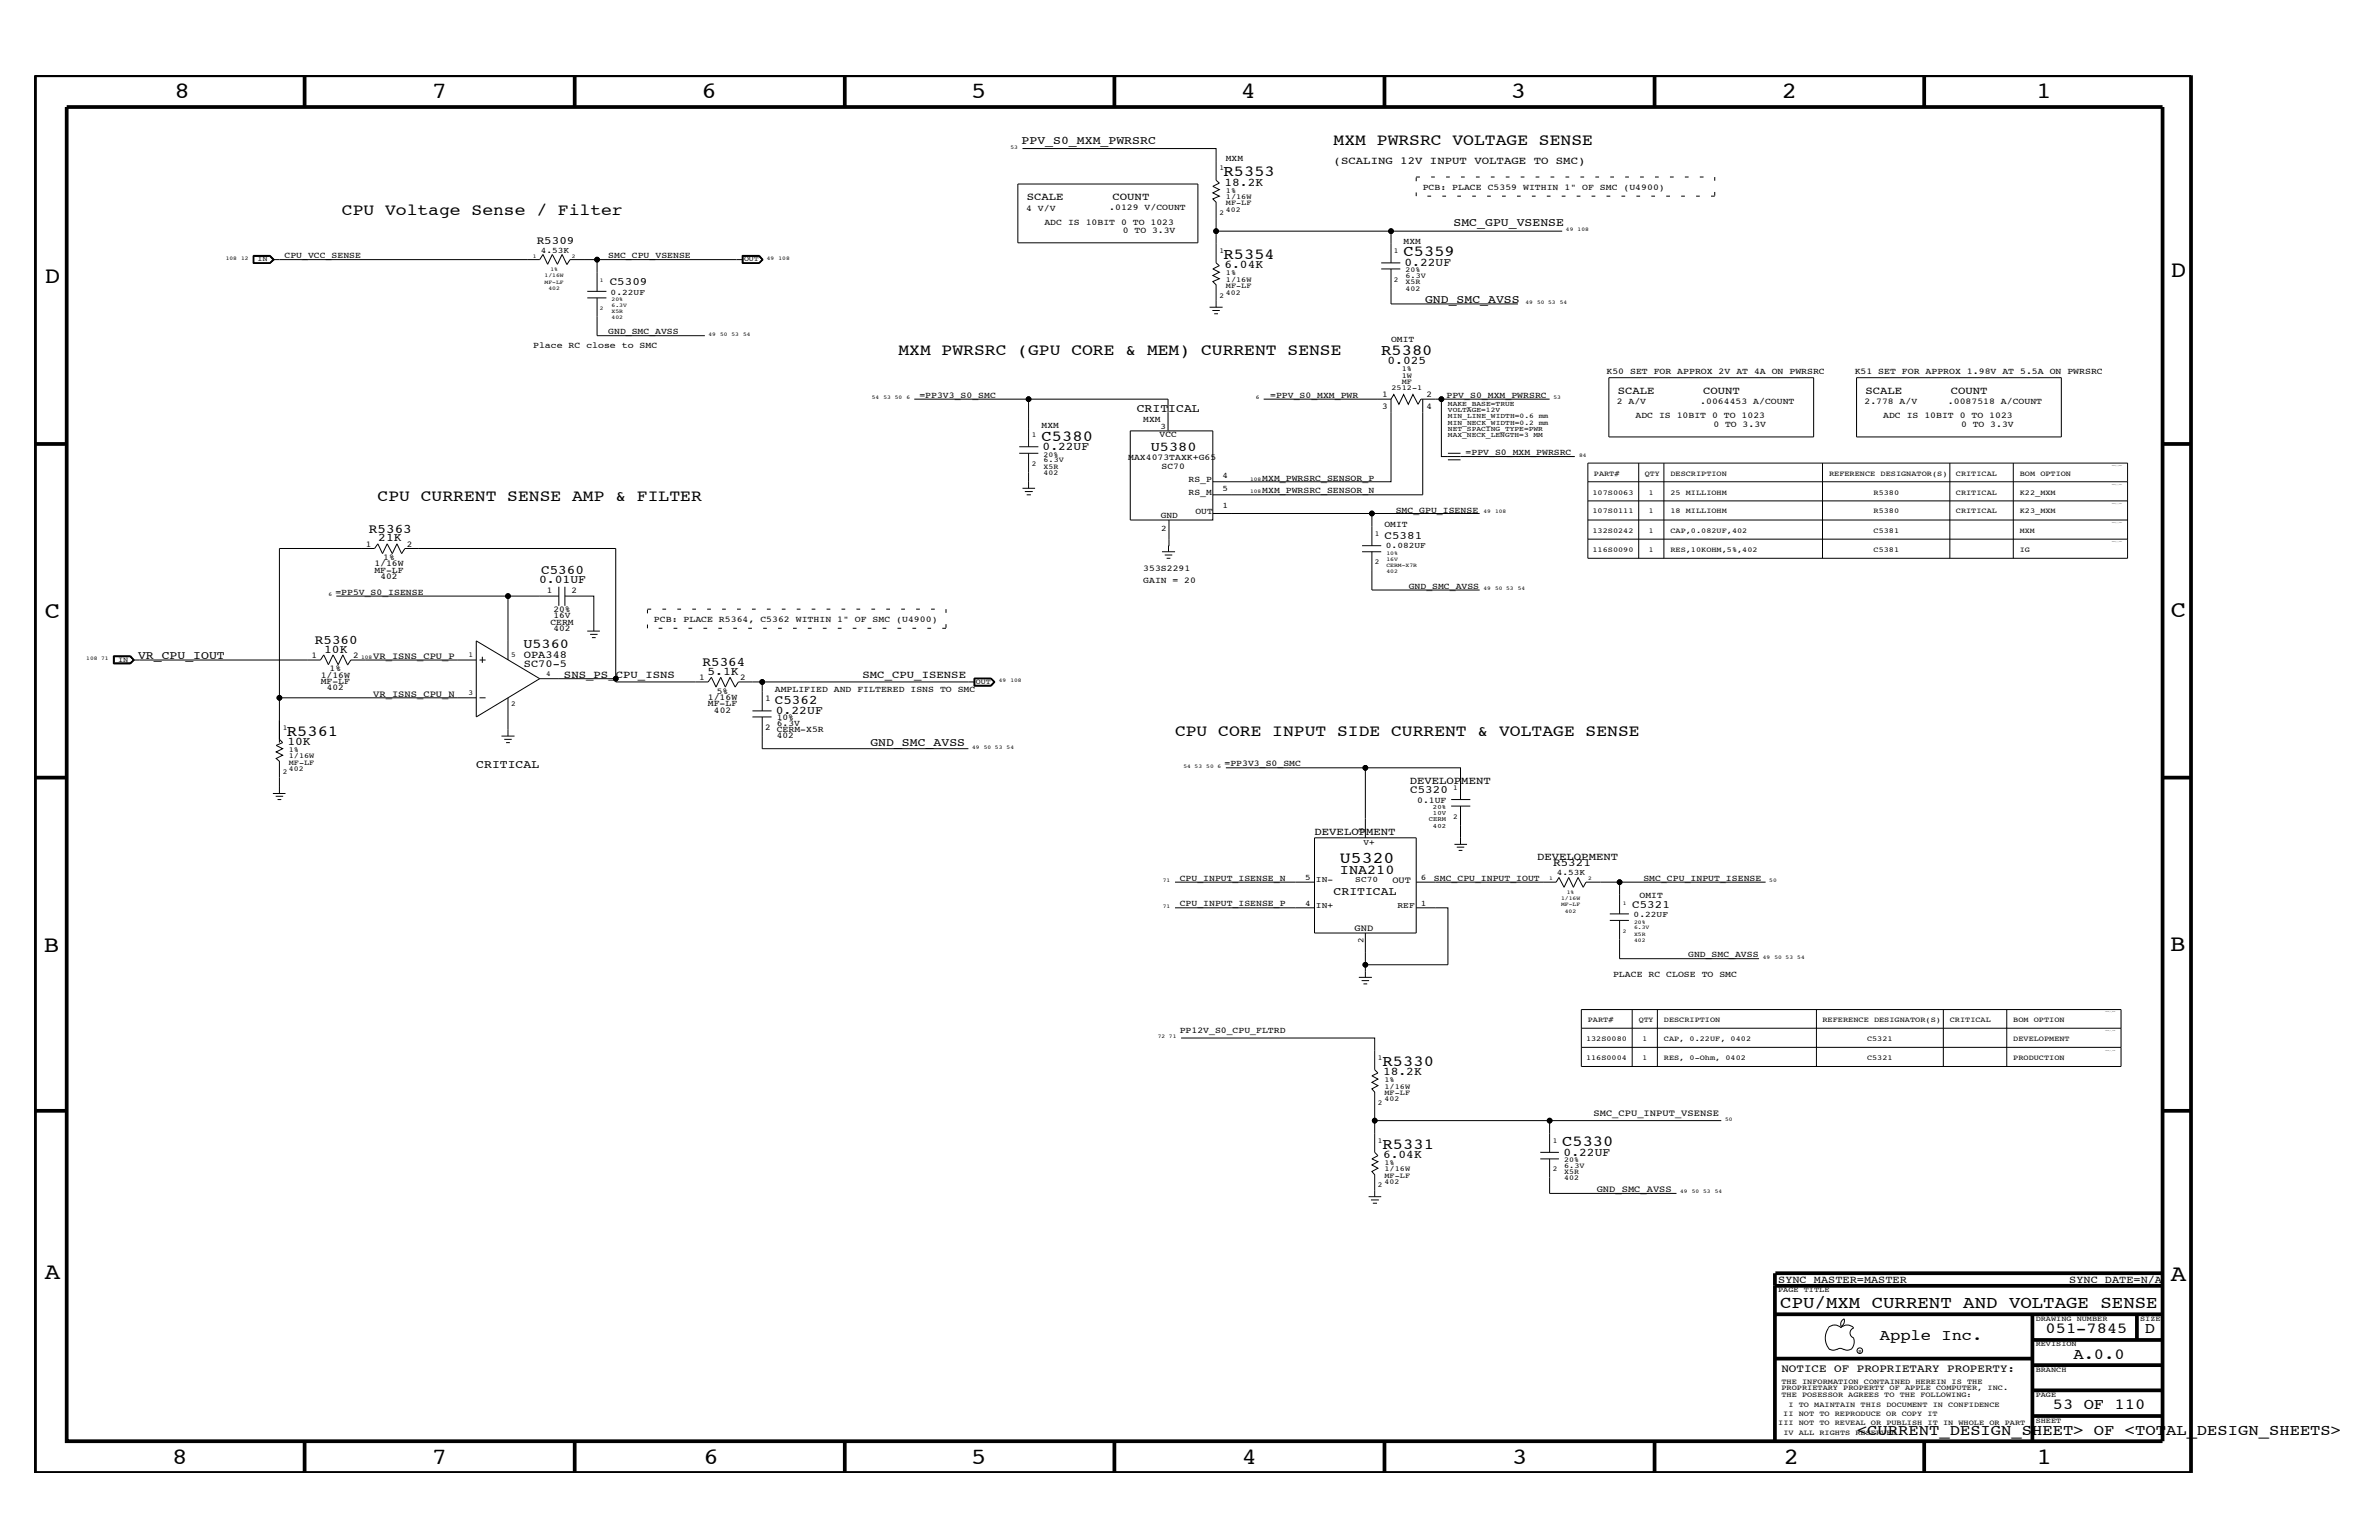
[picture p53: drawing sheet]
<svg xmlns="http://www.w3.org/2000/svg" width="432mm" height="279mm" viewBox="0 0 432 279" stroke-linecap="round" stroke-linejoin="round" font-family="sans-serif">
<defs><g id="words">
<g font-size="4.2">
<text x="31.7" y="17.8">8</text>
<text x="78.4" y="17.8">7</text>
<text x="127.3" y="17.8">6</text>
<text x="176.3" y="17.8">5</text>
<text x="225.2" y="17.8">4</text>
<text x="274.2" y="17.8">3</text>
<text x="323.4" y="17.8">2</text>
<text x="369.6" y="17.8">1</text>
<text x="8.1" y="51.3">D</text>
<text x="394" y="50.3">D</text>
<text x="8.1" y="112.1">C</text>
<text x="394" y="111.9">C</text>
<text x="8" y="172.7">B</text>
<text x="393.9" y="172.5">B</text>
<text x="8.1" y="232">A</text>
<text x="394" y="232.4">A</text>
<text x="31.2" y="265.6">8</text>
<text x="78.4" y="265.6">7</text>
<text x="127.7" y="265.6">6</text>
<text x="176.3" y="265.6">5</text>
<text x="225.4" y="265.6">4</text>
<text x="274.5" y="265.6">3</text>
<text x="323.8" y="265.6">2</text>
<text x="369.7" y="265.6">1</text>
</g>
<text font-size="3.1" x="323.1" y="237.3">CPU/MXM CURRENT AND VOLTAGE SENSE</text>
<g font-size="3">
<text x="242.1" y="26.4">MXM PWRSRC VOLTAGE SENSE</text>
<text x="62.1" y="39.1">CPU Voltage Sense / Filter</text>
<text x="163.1" y="64.4">MXM PWRSRC (GPU CORE &amp; MEM) CURRENT SENSE</text>
<text x="68.5" y="90.9">CPU CURRENT SENSE AMP &amp; FILTER</text>
<text x="213.3" y="133.5">CPU CORE INPUT SIDE CURRENT &amp; VOLTAGE SENSE</text>
<text x="243.2" y="156.6">U5320</text>
</g>
<g font-size="2.8">
<text x="222.1" y="31.9">R5353</text>
<text x="222.1" y="46.9">R5354</text>
<text x="254.8" y="46.5">C5359</text>
<text x="250.7" y="64.5">R5380</text>
<text x="189.1" y="80">C5380</text>
<text x="52.1" y="133.5">R5361</text>
<text x="251" y="193.4">R5330</text>
<text x="251" y="208.4">R5331</text>
<text x="283.5" y="207.9">C5330</text>
<text x="341.2" y="243.1">Apple Inc.</text>
<text x="371.3" y="241.9">051-7845</text>
<text x="389.3" y="241.9">D</text>
<text x="376.3" y="246.5">A.0.0</text>
<text x="372.6" y="255.7">53 OF 110</text>
<text x="337.1" y="260.4">&lt;CURRENT_DESIGN_SHEET&gt; OF &lt;TOTAL_DESIGN_SHEETS&gt;</text>
</g>
<g font-size="2.5">
<text x="208.9" y="81.8">U5380</text>
<text x="95" y="117.6">U5360</text>
<text x="243.2" y="158.6">INA210</text>
</g>
<g font-size="2.4">
<text x="67" y="96.6">R5363</text>
<text x="98.2" y="104.2">C5360</text>
<text x="57.1" y="116.9">R5360</text>
<text x="127.5" y="120.8">R5364</text>
<text x="140.6" y="127.8">C5362</text>
</g>
<g font-size="2.1">
<text x="185.4" y="26.1">PPV_S0_MXM_PWRSRC</text>
<text x="222.2" y="33.7">18.2K</text>
<text x="263.8" y="41.1">SMC_GPU_VSENSE</text>
<text x="222.2" y="48.7">6.04K</text>
<text x="254.9" y="48.2">0.22UF</text>
<text x="258.7" y="54.9">GND_SMC_AVSS</text>
<text x="251.8" y="66.1">0.025</text>
<text x="206.3" y="74.8">CRITICAL</text>
<text x="189.2" y="81.6">0.22UF</text>
<text x="68.7" y="98.2">21K</text>
<text x="97.8" y="105.9">0.01UF</text>
<text x="25.1" y="119.5">VR_CPU_IOUT</text>
<text x="58.8" y="118.5">10K</text>
<text x="128.4" y="122.5">5.1K</text>
<text x="140.8" y="129.5">0.22UF</text>
<text x="52.2" y="135.2">10K</text>
<text x="158" y="135.4">GND_SMC_AVSS</text>
<text x="86.4" y="139.3">CRITICAL</text>
<text x="242.1" y="162.3">CRITICAL</text>
<text x="251" y="195.1">18.2K</text>
<text x="283.8" y="209.7">0.22UF</text>
<text x="251" y="210.1">6.04K</text>
</g>
<g font-size="2">
<text x="97.4" y="44.2">R5309</text>
<text x="110.7" y="51.7">C5309</text>
<text x="251.3" y="97.8">C5381</text>
<text x="255.9" y="144">C5320</text>
<text x="281.9" y="157.2">R5321</text>
<text x="296.2" y="164.7">C5321</text>
<text x="323.3" y="248.9">NOTICE OF PROPRIETARY PROPERTY:</text>
</g>
<g font-size="1.9">
<text x="242.1" y="29.8">(SCALING 12V INPUT VOLTAGE TO SMC)</text>
<text x="186.4" y="36.4">SCALE</text>
<text x="201.9" y="36.4">COUNT</text>
<text x="293.6" y="71.5">SCALE</text>
<text x="309.1" y="71.5">COUNT</text>
<text x="338.6" y="71.5">SCALE</text>
<text x="354.1" y="71.5">COUNT</text>
<text x="95.1" y="119.4">OPA348</text>
<text x="95.1" y="121">SC70-5</text>
<text x="102.4" y="123">SNS_PS_CPU_ISNS</text>
<text x="156.5" y="123">SMC_CPU_ISENSE</text>
<text x="255.9" y="142.2">DEVELOPMENT</text>
<text x="238.6" y="151.4">DEVELOPMENT</text>
<text x="279" y="156.1">DEVELOPMENT</text>
<text x="322.7" y="232.7">SYNC_MASTER=MASTER</text>
<text x="375.6" y="232.7">SYNC_DATE=N/A</text>
</g>
<g font-size="1.7">
<text x="67.7" y="119.5">VR_ISNS_CPU_P</text>
<text x="67.7" y="126.4">VR_ISNS_CPU_N</text>
<text x="252.7" y="160.2">OUT</text>
<text x="245.9" y="168.9">GND</text>
<text x="289.2" y="202.5">SMC_CPU_INPUT_VSENSE</text>
<text x="289.8" y="216.4">GND_SMC_AVSS</text>
</g>
<g font-size="1.6">
<text x="222.5" y="29.2">MXM</text>
<text x="258.2" y="34.4">PCB: PLACE C5359 WITHIN 1&quot; OF SMC (U4900)</text>
<text x="186.3" y="38.2">4 V/V</text>
<text x="189.6" y="40.8">ADC IS 10BIT 0 TO 1023</text>
<text x="201.3" y="38.1">.0129 V/COUNT</text>
<text x="51.6" y="46.8">CPU_VCC_SENSE</text>
<text x="110.4" y="46.8">SMC_CPU_VSENSE</text>
<text x="203.8" y="42.3">0 TO 3.3V</text>
<text x="254.8" y="44.2">MXM</text>
<text x="96.8" y="63.2">Place RC close to SMC</text>
<text x="110.4" y="60.6">GND_SMC_AVSS</text>
<text x="252.5" y="62.1">OMIT</text>
<text x="291.6" y="67.8">K50 SET FOR APPROX 2V AT 4A ON PWRSRC</text>
<text x="336.6" y="67.8">K51 SET FOR APPROX 1.98V AT 5.5A ON PWRSRC</text>
<text x="166.9" y="72.2">=PP3V3_S0_SMC</text>
<text x="189.1" y="77.7">MXM</text>
<text x="207.5" y="76.5">MXM</text>
<text x="230.5" y="72.2">=PPV_S0_MXM_PWR</text>
<text x="250.9" y="74.3">3</text>
<text x="250.9" y="72.1">1</text>
<text x="258.9" y="74.3">4</text>
<text x="258.9" y="72.1">2</text>
<text x="262.6" y="72.2">PPV_S0_MXM_PWRSRC</text>
<text x="293.5" y="73.3">2 A/V</text>
<text x="296.8" y="75.9">ADC IS 10BIT 0 TO 1023</text>
<text x="308.6" y="73.3">.0064453 A/COUNT</text>
<text x="311" y="77.4">0 TO 3.3V</text>
<text x="338.4" y="73.3">2.778 A/V</text>
<text x="341.8" y="75.9">ADC IS 10BIT 0 TO 1023</text>
<text x="353.6" y="73.3">.0087518 A/COUNT</text>
<text x="355.9" y="77.4">0 TO 3.3V</text>
<text x="204.8" y="83.5">MAX4073TAXK+G65</text>
<text x="210.5" y="79.4">VCC</text>
<text x="266" y="82.6">=PPV_S0_MXM_PWRSRC</text>
<text x="210.8" y="85">SC70</text>
<text x="215.7" y="87.4">RS_P</text>
<text x="215.7" y="89.8">RS_M</text>
<text x="229.1" y="89.5">MXM_PWRSRC_SENSOR_N</text>
<text x="229.1" y="87.2">MXM_PWRSRC_SENSOR_P</text>
<text x="210.7" y="94">GND</text>
<text x="217" y="93.2">OUT</text>
<text x="251.3" y="95.5">OMIT</text>
<text x="253.3" y="93">SMC_GPU_ISENSE</text>
<text x="66.4" y="99.2">1</text>
<text x="69.6" y="101.6">1%</text>
<text x="73.8" y="99.2">2</text>
<text x="60.9" y="108">=PP5V_S0_ISENSE</text>
<text x="67.9" y="102.7">1/16W</text>
<text x="67.9" y="103.9">MF-LF</text>
<text x="69" y="105.1">402</text>
<text x="99.2" y="107.6">1</text>
<text x="103.7" y="107.6">2</text>
<text x="207.5" y="105.9">GAIN = 20</text>
<text x="207.5" y="103.6">353S2291</text>
<text x="255.7" y="106.8">GND_SMC_AVSS</text>
<text x="99.9" y="113.4">CERM</text>
<text x="100.5" y="112.2">16V</text>
<text x="100.5" y="111.1">20%</text>
<text x="118.7" y="112.8">PCB: PLACE R5364, C5362 WITHIN 1&quot; OF SMC (U4900)</text>
<text x="56.6" y="119.4">1</text>
<text x="64.1" y="119.4">2</text>
<text x="100.5" y="114.5">402</text>
<text x="58.2" y="123">1/16W</text>
<text x="58.2" y="124.1">MF-LF</text>
<text x="59.3" y="125.3">402</text>
<text x="59.8" y="121.8">1%</text>
<text x="126.9" y="123.4">1</text>
<text x="130.1" y="125.8">5%</text>
<text x="134.4" y="123.4">2</text>
<text x="140.6" y="125.5">AMPLIFIED AND FILTERED ISNS TO SMC</text>
<text x="128.5" y="126.9">1/16W</text>
<text x="128.5" y="128.1">MF-LF</text>
<text x="129.6" y="129.3">402</text>
<text x="138.9" y="127.2">1</text>
<text x="141" y="130.7">10%</text>
<text x="141" y="131.7">6.3V</text>
<text x="138.9" y="132.4">2</text>
<text x="141" y="132.9">CERM-X5R</text>
<text x="141" y="134">402</text>
<text x="222.2" y="139.1">=PP3V3_S0_SMC</text>
<text x="257.2" y="145.7">0.1UF</text>
<text x="214.1" y="159.8">CPU_INPUT_ISENSE_N</text>
<text x="260.3" y="159.8">SMC_CPU_INPUT_IOUT</text>
<text x="298.3" y="159.8">SMC_CPU_INPUT_ISENSE</text>
<text x="214.1" y="164.5">CPU_INPUT_ISENSE_P</text>
<text x="297.6" y="162.9">OMIT</text>
<text x="306.4" y="173.7">GND_SMC_AVSS</text>
<text x="292.8" y="177.3">PLACE RC CLOSE TO SMC</text>
<text x="214.1" y="187.5">PP12V_S0_CPU_FLTRD</text>
</g>
<g font-size="1.5">
<text x="98.2" y="45.8">4.53K</text>
<text x="110.8" y="53.5">0.22UF</text>
<text x="210.7" y="77.9">3</text>
<text x="221.9" y="86.7">4</text>
<text x="221.9" y="89">5</text>
<text x="221.9" y="92.1">1</text>
<text x="210.7" y="96.3">2</text>
<text x="251.5" y="99.5">0.082UF</text>
<text x="247.5" y="153.4">V+</text>
<text x="247.6" y="151.1" transform="rotate(-90 247.6 151.1)">3</text>
<text x="236.9" y="159.7">5</text>
<text x="238.8" y="160">IN-</text>
<text x="246" y="160">SC70</text>
<text x="257.9" y="159.6">6</text>
<text x="282.6" y="158.8">4.53K</text>
<text x="236.9" y="164.4">4</text>
<text x="238.8" y="164.7">IN+</text>
<text x="253.7" y="164.7">REF</text>
<text x="257.9" y="164.4">1</text>
<text x="296.5" y="166.4">0.22UF</text>
<text x="247.5" y="171.1" transform="rotate(-90 247.5 171.1)">2</text>
</g>
<g font-size="1.4">
<text x="221.3" y="30.9">1</text>
<text x="222.5" y="35">1%</text>
<text x="221.3" y="39.1">2</text>
<text x="222.5" y="36.1">1/16W</text>
<text x="222.5" y="37.3">MF-LF</text>
<text x="222.5" y="38.5">402</text>
<text x="46.7" y="47.4">IN</text>
<text x="135" y="47.4">OUT</text>
<text x="221.3" y="45.9">1</text>
<text x="253" y="45.9">1</text>
<text x="222.5" y="51.1">1/16W</text>
<text x="222.5" y="52.3">MF-LF</text>
<text x="222.5" y="53.5">402</text>
<text x="222.5" y="50">1%</text>
<text x="253" y="51.1">2</text>
<text x="255.1" y="52.8">402</text>
<text x="255.1" y="50.4">6.3V</text>
<text x="255.1" y="49.4">20%</text>
<text x="255.1" y="51.6">X5R</text>
<text x="221.3" y="54">2</text>
<text x="252.6" y="70.8">2512-1</text>
<text x="254.4" y="67.3">1%</text>
<text x="254.4" y="68.5">1W</text>
<text x="254.4" y="69.7">MF</text>
<text x="187.3" y="79.4">1</text>
<text x="189.4" y="83.8">6.3V</text>
<text x="189.4" y="82.8">20%</text>
<text x="187.3" y="84.5">2</text>
<text x="189.4" y="85">X5R</text>
<text x="189.4" y="86.1">402</text>
<text x="289.1" y="89.8">107S0063</text>
<text x="289.3" y="86.3">PART#</text>
<text x="298.5" y="86.3">QTY</text>
<text x="299.3" y="89.8">1</text>
<text x="303.2" y="86.3">DESCRIPTION</text>
<text x="303.2" y="89.8">25 MILLIOHM</text>
<text x="332" y="86.3">REFERENCE DESIGNATOR(S)</text>
<text x="340.1" y="89.8">R5380</text>
<text x="355" y="86.3">CRITICAL</text>
<text x="355" y="89.8">CRITICAL</text>
<text x="366.6" y="86.3">BOM OPTION</text>
<text x="366.6" y="89.8">K22_MXM</text>
<text x="289.1" y="93.2">107S0111</text>
<text x="299.3" y="93.2">1</text>
<text x="303.2" y="93.2">18 MILLIOHM</text>
<text x="340.1" y="93.2">R5380</text>
<text x="355" y="93.2">CRITICAL</text>
<text x="366.6" y="93.2">K23_MXM</text>
<text x="249.5" y="97.2">1</text>
<text x="289.1" y="96.6">132S0242</text>
<text x="289.1" y="100.1">116S0090</text>
<text x="299.3" y="96.6">1</text>
<text x="299.3" y="100.1">1</text>
<text x="303.2" y="100.1">RES,10KOHM,5%,402</text>
<text x="303.2" y="96.6">CAP,0.082UF,402</text>
<text x="340.1" y="100.1">C5381</text>
<text x="340.1" y="96.6">C5381</text>
<text x="366.6" y="100.1">IG</text>
<text x="366.6" y="96.6">MXM</text>
<text x="249.5" y="102.4">2</text>
<text x="85" y="119.2">1</text>
<text x="92.8" y="119.2">5</text>
<text x="21.4" y="120.1">IN</text>
<text x="99.1" y="122.6">4</text>
<text x="177.1" y="124.1">OUT</text>
<text x="85" y="126.1">3</text>
<text x="92.8" y="128">2</text>
<text x="51.3" y="132.4">1</text>
<text x="52.4" y="137.6">1/16W</text>
<text x="52.4" y="136.4">1%</text>
<text x="51.3" y="140.5">2</text>
<text x="52.4" y="139.9">402</text>
<text x="52.4" y="138.7">MF-LF</text>
<text x="263.7" y="143.4">1</text>
<text x="263.7" y="148.5">2</text>
<text x="288.2" y="185.4">PART#</text>
<text x="297.4" y="185.4">QTY</text>
<text x="302" y="185.4">DESCRIPTION</text>
<text x="330.8" y="185.4">REFERENCE DESIGNATOR(S)</text>
<text x="353.9" y="185.4">CRITICAL</text>
<text x="365.4" y="185.4">BOM OPTION</text>
<text x="287.9" y="188.9">132S0080</text>
<text x="298.1" y="188.9">1</text>
<text x="302" y="188.9">CAP, 0.22UF, 0402</text>
<text x="338.9" y="188.9">C5321</text>
<text x="365.4" y="188.9">DEVELOPMENT</text>
<text x="250.1" y="192.3">1</text>
<text x="251.3" y="197.6">1/16W</text>
<text x="251.3" y="196.4">1%</text>
<text x="287.9" y="192.3">116S0004</text>
<text x="298.1" y="192.3">1</text>
<text x="302" y="192.3">RES, 0-Ohm, 0402</text>
<text x="338.9" y="192.3">C5321</text>
<text x="365.4" y="192.3">PRODUCTION</text>
<text x="250.1" y="200.4">2</text>
<text x="251.3" y="199.8">402</text>
<text x="251.3" y="198.7">MF-LF</text>
<text x="250.1" y="207.3">1</text>
<text x="281.9" y="207.3">1</text>
<text x="250.1" y="215.4">2</text>
<text x="251.3" y="212.5">1/16W</text>
<text x="251.3" y="211.4">1%</text>
<text x="251.3" y="214.8">402</text>
<text x="251.3" y="213.6">MF-LF</text>
<text x="281.9" y="212.5">2</text>
<text x="283.9" y="211.9">6.3V</text>
<text x="283.9" y="213">X5R</text>
<text x="283.9" y="214.2">402</text>
<text x="283.9" y="210.8">20%</text>
<text x="322.7" y="234.4">PAGE TITLE</text>
<text x="369.5" y="239.6">DRAWING NUMBER</text>
<text x="388.5" y="239.6">SIZE</text>
<text x="369.5" y="244.2">REVISION</text>
<text x="323.3" y="251.1">THE INFORMATION CONTAINED HEREIN IS THE</text>
<text x="369.5" y="248.9">BRANCH</text>
<text x="323.3" y="253.4">THE POSESSOR AGREES TO THE FOLLOWING:</text>
<text x="323.3" y="252.3">PROPRIETARY PROPERTY OF APPLE COMPUTER, INC.</text>
<text x="323.7" y="256.9">II NOT TO REPRODUCE OR COPY IT</text>
<text x="324.6" y="255.2">I TO MAINTAIN THIS DOCUMENT IN CONFIDENCE</text>
<text x="369.5" y="253.4">PAGE</text>
<text x="322.7" y="258.6">III NOT TO REVEAL OR PUBLISH IT IN WHOLE OR PART</text>
<text x="323.7" y="260.4">IV ALL RIGHTS RESERVED</text>
<text x="369.5" y="258.1">SHEET</text>
</g>
<g font-size="1.3">
<text x="262.8" y="74.8">VOLTAGE=12V</text>
<text x="262.8" y="77.1">MIN_NECK_WIDTH=0.2 mm</text>
<text x="262.8" y="75.9">MIN_LINE_WIDTH=0.6 mm</text>
<text x="262.8" y="73.6">MAKE_BASE=TRUE</text>
<text x="262.8" y="79.4">MAX_NECK_LENGTH=3 MM</text>
<text x="262.8" y="78.2">NET_SPACING_TYPE=PWR</text>
</g>
<g font-size="1.2">
<text x="259.3" y="149">CERM</text>
<text x="260.1" y="147.9">10V</text>
<text x="260.1" y="146.8">20%</text>
<text x="260.1" y="150.1">402</text>
</g>
<g font-size="1">
<text x="183.4" y="27">53</text>
<text x="284.2" y="41.9">49</text>
<text x="286.3" y="41.9">108</text>
<text x="41" y="47.1">108</text>
<text x="43.8" y="47.1">12</text>
<text x="96.7" y="46.8">1</text>
<text x="103.8" y="46.8">2</text>
<text x="139.2" y="47.1">49</text>
<text x="141.3" y="47.1">108</text>
<text x="98.8" y="51.5">MF-LF</text>
<text x="98.8" y="50.3">1/16W</text>
<text x="99.5" y="52.6">402</text>
<text x="99.9" y="49.1">1%</text>
<text x="108.9" y="51.1">1</text>
<text x="108.9" y="56.3">2</text>
<text x="111" y="56.8">X5R</text>
<text x="111" y="54.6">20%</text>
<text x="111" y="55.7">6.3V</text>
<text x="111" y="57.9">402</text>
<text x="276.9" y="55.1">49</text>
<text x="279" y="55.1">50 53</text>
<text x="283.1" y="55.1">54</text>
<text x="128.6" y="60.9">49</text>
<text x="130.7" y="60.9">50 53</text>
<text x="134.9" y="60.9">54</text>
<text x="158.2" y="72.4">54</text>
<text x="160.4" y="72.4">53 50</text>
<text x="164.5" y="72.4">6</text>
<text x="227.9" y="72.4">6</text>
<text x="281.9" y="72.4">53</text>
<text x="286.6" y="82.8">84</text>
<text x="226.9" y="87.2">108</text>
<text x="226.9" y="89.5">108</text>
<text x="269.2" y="93.2">49</text>
<text x="271.4" y="93.2">108</text>
<text x="251.6" y="101.7">16V</text>
<text x="251.6" y="100.7">10%</text>
<text x="251.6" y="102.9">CERM-X7R</text>
<text x="251.6" y="104">402</text>
<text x="269.2" y="107">49</text>
<text x="271.4" y="107">50 53</text>
<text x="275.5" y="107">54</text>
<text x="59.6" y="108.1">6</text>
<text x="15.7" y="119.7">108 71</text>
<text x="65.5" y="119.5">108</text>
<text x="181.3" y="123.7">49</text>
<text x="183.4" y="123.7">108</text>
<text x="176.4" y="135.8">49</text>
<text x="178.6" y="135.8">50 53</text>
<text x="182.7" y="135.8">54</text>
<text x="214.8" y="139.3">54 53</text>
<text x="218.9" y="139.3">50 6</text>
<text x="211.1" y="160">71</text>
<text x="281.2" y="159.7">1</text>
<text x="288.3" y="159.7">2</text>
<text x="321.1" y="160">50</text>
<text x="211.1" y="164.7">71</text>
<text x="283.3" y="164.5">MF-LF</text>
<text x="283.3" y="163.3">1/16W</text>
<text x="284" y="165.6">402</text>
<text x="284.4" y="162.2">1%</text>
<text x="294.6" y="164.1">1</text>
<text x="296.6" y="167.6">20%</text>
<text x="294.6" y="169.3">2</text>
<text x="296.6" y="169.8">X5R</text>
<text x="296.6" y="168.6">6.3V</text>
<text x="296.6" y="170.9">402</text>
<text x="320" y="173.9">49</text>
<text x="322.1" y="173.9">50 53</text>
<text x="326.2" y="173.9">54</text>
<text x="210.1" y="188.3">72 71</text>
<text x="313.1" y="203.3">50</text>
<text x="305" y="216.5">49</text>
<text x="307.1" y="216.5">50 53</text>
<text x="311.2" y="216.5">54</text>
</g>
<text font-size=".9" x="337.3" y="245.4">R</text>
</g></defs>
<g fill="none" stroke="#000" stroke-width=".18">
<path d="M184.7 33.4h32.7v10.7h-32.7zM185.6 27h35.1v5.7l.6 .5-1.2 .6 1.2 .6-1.2 .6 1.2 .6-1.2 .5 .6 .6v5.2h31.8M46 46.3h3l.8 .8-.8 .7h-3zM46 46.4h3M46.1 46.4v1.3h2.9l.6-.6-.6-.7M46.1 46.5h2.8l.6 .6M49 46.4l.7 .7-.7 .7M49.5 47.1l-.6 .6M49.5 47.1h48.5l.6-.9 .8 1.7 .8-1.7 1 1.7 .8-1.7 .9 1.7M106.6 54h3.5M106.6 52.9h3.5M108.4 47.1v5.8"/>
<path d="M108.4 54v6.9h19.5M134.7 46.3h3.1l.7 .8-.7 .7h-3.1zM134.9 47.1h-31.4l-.6 .9M137.8 46.4h-3v1.4M137.8 46.4l.6 .7-.6 .7M137.8 46.4l.5 .7M138.3 47.1l-.5 .6h-3M138.3 47.1l-.5-.6h-2.9v1.2M219.5 55.7h2.4M220 56.3h1.4M220.4 56.9h.7M220.7 41.9v5.8l.6 .5-1.2 .6 1.2 .6-1.2 .6 1.2 .6-1.2 .5 .6 .6v4"/>
<path d="M250.7 48.8h3.5M250.7 47.7h3.5M252.5 48.8v6.3h23M283.5 41.9h-31v5.8M165.9 72.4h46.1v5.7M186.7 72.4v8.7M205.1 78.2h15v16.1h-15zM229.4 72.4h23.1l.5-.8 .9 1.7 .9-1.7 .8 1.7 .9-1.7 .9 1.7 .5-.9h3.7M252.5 72.4v15h-32.4M258.2 72.4v17.4h-38.1M281.3 72.4h-19.7v10.4h24.2M292 68.5h37.2v10.8h-37.2z"/>
<path d="M337 68.5h37.1v10.8h-37.1zM185 82.2h3.5M185 81.1h3.5M185.6 88.6h2.3M186 89.2h1.5M186.4 89.8h.7M186.7 82.2v6.4M212.2 94.3l-.1 5.8M220.1 93.2h28.9M247.2 99h3.5M262.8 82.2h2.3M262.8 83.4h2.3"/>
<path d="M268.6 93.2h-19.6v5.8M288.2 84h98v17.3h-98zM288.2 87.4h98M288.2 97.8h98M288.2 94.3h98M288.2 90.9h98M297.4 84v17.3M302 84v17.3M330.8 84v17.3M353.9 84v17.3M365.4 84v17.3M20.6 119h3.1l.7 .7-.7 .7h-3.1z"/>
<path d="M20.7 119.2h2.9l.6 .5-.6 .6h-2.9zM23.6 119.1l.7 .6-.7 .7M23.6 119.1h-2.9v1.3M23.6 119.1l.6 .6M24.2 119.7l-.6 .6h-2.9M24.2 119.7h34l.6-.9 .8 1.8 .9-1.8 .9 1.8 .8-1.8 .9 1.8M61 108.1h31.2M86.4 119.7h-22.7l-.6 1M86.4 116.3l11.6 6.8-11.6 7zM87 119.7h1.1M87.5 119.2v1.1M101.4 108.1h-9.2v11.6"/>
<path d="M101.4 106.5v3.4M102.5 108.1h5.3v6.4M102.5 106.5v3.4M106.6 114.5h2.3M107.1 115.1h1.4M107.4 115.7h.7M210.9 100.1h2.4M211.4 100.7h1.4M211.8 101.3h.6M247.2 100.1h3.5M249 100.1v6.9h19.6M50.7 134.1l.6 .6-1.2 .5 1.2 .6-1.2 .6 1.2 .6-1.2 .6 .6 .5v5.9"/>
<path d="M50.7 126.6h35.7M87 126.6h1.1M91 133.5h2.4M91.5 134.1h1.4M91.9 134.7h.6M92.2 126.6v6.9M98 123.1h13.8v-23.6h-38.3l-.6 .9-.8-1.7-.9 1.7-.9-1.7-.9 1.7-.8-1.7-.6 .8h-17.3v35.2M111.8 123.1v.6h16.7l.6-.8 .9 1.8 .8-1.8 .9 1.8 .8-1.8 .9 1.8 .6-1h4.3M136.6 130.1h3.4M136.6 129h3.4M138.3 130.1v5.7h37.5M176.8 123h3.1l.7 .7-.7 .8h-3.1z"/>
<path d="M176.9 123v1.4h2.9M176.9 123.1h2.9l.6 .6M177 123.7h-38.7v5.3M177 123.1v1.2h2.8l.6-.6M179.8 123l.7 .7-.7 .7M180.4 123.7l-.6 .7M222.5 139.3h25.3M49.5 144h2.3M50 144.5h1.4M50.4 145.1h.7M238.6 152h18.4v17.3h-18.4zM263.4 146.2h3.5"/>
<path d="M263.4 145.1h3.5M264 153.2h2.3M264.4 153.7h1.4M264.8 154.3h.6M265.1 145.1v-5.8h-17.3v12.7M265.1 146.2v7M213.3 160h25.3M213.3 164.7h25.3M246.6 177.3h2.4M247.1 177.9h1.4M247.5 178.5h.7M247.8 169.3v8"/>
<path d="M257 164.7h5.8v10.3h-15M257 160h25.4l.6-.8 .9 1.8 .8-1.8 .9 1.8 .8-1.8 1 1.8 .5-1h32.6M292.2 167h3.5M292.2 165.8h3.5M294 160v5.8M294 167v6.9h25.3M214.4 188.3h35.1v5.8l.6 .6-1.1 .5 1.1 .6-1.1 .6 1.1 .6-1.1 .6 .5 .5v5.2h31.8M287 183.2h98v10.3h-98zM287 186.5h98M287 190h98M296.2 183.2v10.3M300.8 183.2v10.3"/>
<path d="M329.7 183.2v10.3M352.7 183.2v10.3M364.2 183.2v10.3M248.4 217.1h2.3M248.8 217.7h1.5M249.2 218.3h.7M249.5 203.3v5.8l.6 .6-1.1 .6 1.1 .5-1.1 .6 1.1 .5-1.1 .6 .5 .6v4M279.6 210.3h3.4M279.6 209.1h3.4M281.3 210.3v6.2h23M312.4 203.3h-31.1v5.8M334.7 239.3l.1 .3a1.19 1.19 0 0 1-.6 1.1"/>
<path d="M334.8 239.3a1.02 1.02 0 0 0-.6 1.3M331.8 240.9a1.61 1.61 0 0 1 2.4 0M331.9 241a3.1 3.1 0 0 0 .2 3.9M332.1 244.8l.6 .2 .7-.2M333.4 244.9l.6-.3 .7 .3M334.1 240.9a1.61 1.61 0 0 1 2.3 0M334.6 244.8l.7 .2 .6-.2M336.4 242.8l.2 .6a1.95 1.95 0 0 1-.6 1.4M336.5 240.9a.93 .93 0 0 0-.7 .9 .93 .93 0 0 0 .7 .9"/>
<circle cx="108.4" cy="47.1" r=".42"/>
<circle cx="220.7" cy="41.9" r=".42"/>
<circle cx="252.5" cy="41.9" r=".42"/>
<circle cx="186.7" cy="72.4" r=".42"/>
<circle cx="261.6" cy="72.4" r=".42"/>
<circle cx="249" cy="93.2" r=".42"/>
<circle cx="92.2" cy="108.1" r=".42"/>
<circle cx="50.7" cy="126.6" r=".42"/>
<circle cx="111.8" cy="123.1" r=".42"/>
<circle cx="138.3" cy="123.7" r=".42"/>
<circle cx="247.8" cy="139.3" r=".42"/>
<circle cx="247.8" cy="175" r=".42"/>
<circle cx="294" cy="160" r=".42"/>
<circle cx="249.5" cy="203.3" r=".42"/>
<circle cx="281.3" cy="203.3" r=".42"/>
<circle cx="337.6" cy="245.1" r=".51"/>
</g>
<g fill="none" stroke="#000" stroke-width=".68" stroke-linecap="butt">
<path d="M6.4 13.7h391.3v253.5h-391.3zM12.1 19.4h380.4v242.1h-380.4zM55.3 13.7v5.7M104.3 13.7v5.7M153.3 13.7v5.7M202.3 13.7v5.7M251.3 13.7v5.7M300.3 13.7v5.7M349.3 13.7v5.7M6.4 80.5h5.7M392.5 80.5h5.2M6.4 141.1h5.7"/>
<path d="M392.5 141.1h5.2M6.4 201.5h5.7M392.5 201.5h5.2M322.2 231v30.5M322.2 233.3h70.3M322.2 238.4h70.3M322.2 231h70.3M368.9 238.4v23.1M387.9 238.4v4.7M322.2 246.5h46.7M368.9 256.9h23.6M368.9 252.3h23.6"/>
<path d="M368.9 247.7h23.6M368.9 243.1h23.6M55.3 261.5v5.7M104.3 261.5v5.7M153.3 261.5v5.7M202.3 261.7v5.5M251.3 261.5v5.7M300.3 261.5v5.7M349.3 261.5v5.7"/>
</g>
<path d="M257 32.1h54.2M257 35.6v-3.5M311.2 32.1v3.5M311.2 35.6h-54.2M117.5 110.5h54.2M117.5 114v-3.5M171.7 110.5v3.5M171.7 114h-54.2" fill="none" stroke="#000" stroke-width=".18" stroke-dasharray=".7 2" stroke-linecap="butt"/>
<g fill="#000">
<circle cx="108.4" cy="47.1" r=".42"/>
<circle cx="220.7" cy="41.9" r=".42"/>
<circle cx="252.5" cy="41.9" r=".42"/>
<circle cx="186.7" cy="72.4" r=".42"/>
<circle cx="261.6" cy="72.4" r=".42"/>
<circle cx="249" cy="93.2" r=".42"/>
<circle cx="92.2" cy="108.1" r=".42"/>
<circle cx="50.7" cy="126.6" r=".42"/>
<circle cx="111.8" cy="123.1" r=".42"/>
<circle cx="138.3" cy="123.7" r=".42"/>
<circle cx="247.8" cy="139.3" r=".42"/>
<circle cx="247.8" cy="175" r=".42"/>
<circle cx="294" cy="160" r=".42"/>
<circle cx="249.5" cy="203.3" r=".42"/>
<circle cx="281.3" cy="203.3" r=".42"/>
</g>
<use href="#words"/>
</svg>
